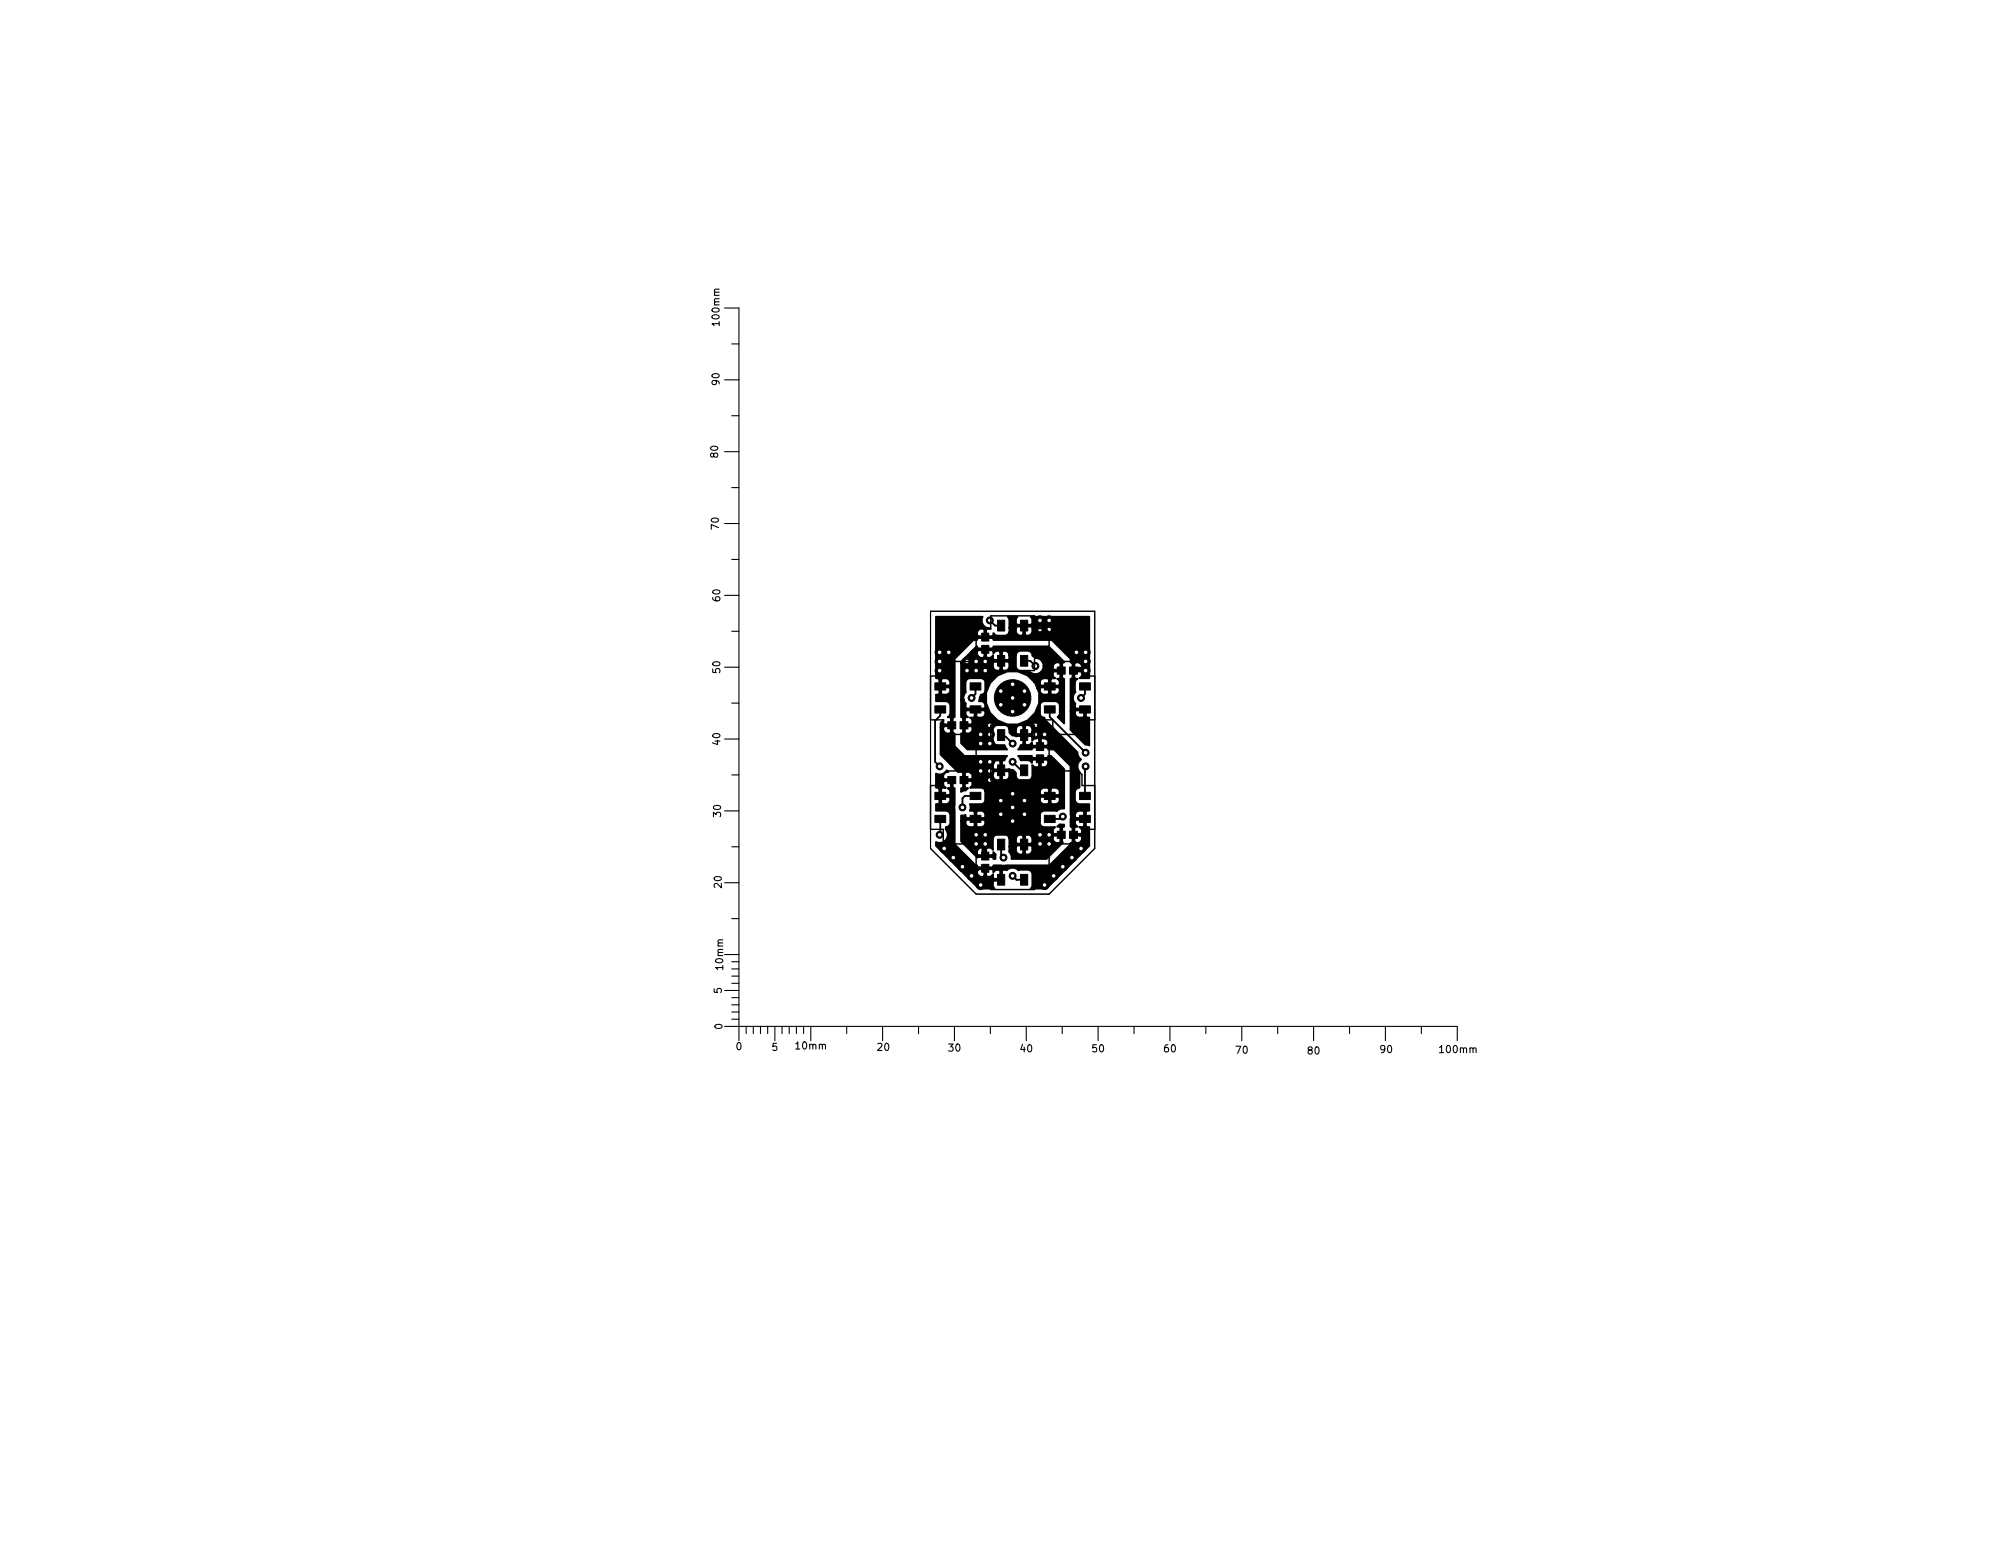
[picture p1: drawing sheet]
<svg xmlns="http://www.w3.org/2000/svg" width="279mm" height="216mm" viewBox="0 0 279 216" stroke-linecap="round" stroke-linejoin="round" font-family="sans-serif">
<defs><g id="words">
<g font-size="1.4">
<text x="100.2" y="45.2" transform="rotate(-90 100.2 45.2)">100mm</text>
<text x="100.2" y="53.5" transform="rotate(-90 100.2 53.5)">90</text>
<text x="100" y="63.6" transform="rotate(-90 100 63.6)">80</text>
<text x="100.1" y="73.6" transform="rotate(-90 100.1 73.6)">70</text>
<text x="100.3" y="83.6" transform="rotate(-90 100.3 83.6)">60</text>
<text x="100.3" y="93.6" transform="rotate(-90 100.3 93.6)">50</text>
<text x="100.3" y="103.6" transform="rotate(-90 100.3 103.6)">40</text>
<text x="100.4" y="113.6" transform="rotate(-90 100.4 113.6)">30</text>
<text x="100.5" y="123.6" transform="rotate(-90 100.5 123.6)">20</text>
<text x="100.7" y="134.9" transform="rotate(-90 100.7 134.9)">10mm</text>
<text x="100.5" y="138.3" transform="rotate(-90 100.5 138.3)">5</text>
<text x="100.6" y="143.3" transform="rotate(-90 100.6 143.3)">0</text>
<text x="102.5" y="146.2">0</text>
<text x="107.5" y="146.3">5</text>
<text x="110.9" y="146.1">10mm</text>
<text x="122.2" y="146.3">20</text>
<text x="132.1" y="146.4">30</text>
<text x="142.1" y="146.5">40</text>
<text x="152.1" y="146.5">50</text>
<text x="162.1" y="146.5">60</text>
<text x="172.1" y="146.7">70</text>
<text x="182.1" y="146.8">80</text>
<text x="192.2" y="146.6">90</text>
<text x="200.6" y="146.6">100mm</text>
</g>
</g></defs>
<g fill="none" stroke="#000" stroke-width=".15">
<path d="M100.9 42.9h2v102M100.9 52.9h2M101.9 57.9h1M101.9 47.9h1M100.9 72.9h2M100.9 62.9h2M101.9 77.9h1M101.9 67.9h1M100.9 92.9h2M100.9 82.9h2M101.9 97.9h1M101.9 87.9h1"/>
<path d="M129.5 85.1h22.9v33l-6.4 6.4h-10.1l-6.4-6.4zM100.9 112.9h2M100.9 102.9h2M101.9 117.9h1M101.9 107.9h1M100.9 132.9h2M100.9 137.9h2M100.9 122.9h2M101.9 139.9h1M101.9 138.9h1M101.9 136.9h1M101.9 135.9h1"/>
<path d="M101.9 134.9h1M101.9 133.9h1M101.9 127.9h1M100.9 142.9h102v2M101.9 141.9h1M101.9 140.9h1M103.9 142.9v1M104.9 142.9v1M105.9 142.9v1M106.9 142.9v1M107.9 142.9v2M108.9 142.9v1"/>
<path d="M109.9 142.9v1M110.9 142.9v1M111.9 142.9v1M112.9 142.9v2M117.9 142.9v1M122.9 142.9v2M127.9 142.9v1M132.9 142.9v2M137.9 142.9v1M142.9 142.9v2M147.9 142.9v1M152.9 142.9v2"/>
<path d="M157.9 142.9v1M162.9 142.9v2M167.9 142.9v1M172.9 142.9v2M177.9 142.9v1M182.9 142.9v2M187.9 142.9v1M192.9 142.9v2M197.9 142.9v1"/>
</g>
<g fill="#000" stroke="#000" stroke-width=".14">
<path d="M130.2 95.1h1.4v1h-1.4zM130.2 98.3h1.4v1h-1.4zM135.1 95.1h1.4v1h-1.4zM135.1 98.3h1.4v1h-1.4zM136.7 89.8h1v1.1h-1zM136.7 88.1h1v1.1h-1zM138.9 86.3h1v1.5h-1zM138.9 91.2h1v1.5h-1zM142.1 91.2h1v1.5h-1zM142.1 86.3h1v1.5h-1zM145.4 98.3h1.5v1h-1.5zM145.4 95.1h1.5v1h-1.5z"/>
<path d="M147.2 92.8h1.1v1h-1.1zM148.9 92.8h1.1v1h-1.1zM150.3 98.3h1.5v1h-1.5zM150.3 95.1h1.5v1h-1.5zM130.2 113.5h1.4v1h-1.4zM130.2 110.3h1.4v1h-1.4zM131.9 108.1h1.2v1h-1.2zM131.9 100.5h1.2v1h-1.2zM133.6 108.1h1.2v1h-1.2zM133.6 100.5h1.2v1h-1.2zM135.1 113.5h1.4v1h-1.4zM135.1 110.3h1.4v1h-1.4z"/>
<path d="M136.7 118.6h1v1.1h-1zM138.9 101.6h1v1.5h-1zM138.9 106.5h1v1.5h-1zM138.9 116.8h1v1.5h-1zM142.1 106.5h1v1.5h-1zM142.1 101.6h1v1.5h-1zM142.1 116.8h1v1.5h-1zM144.3 103.4h1v1.1h-1zM144.3 105.1h1v1.1h-1zM145.4 110.3h1.5v1h-1.5zM145.4 113.5h1.5v1h-1.5zM147.2 115.7h1.1v1h-1.1z"/>
<path d="M148.9 115.7h1.1v1h-1.1zM150.3 110.3h1.5v1h-1.5zM150.3 113.5h1.5v1h-1.5zM136.7 120.3h1v1.1h-1zM138.9 121.7h1v1.5h-1zM142.1 121.7h1v1.5h-1z"/>
<circle cx="130.8" cy="90.8" r=".63"/>
<circle cx="130.8" cy="92.1" r=".63"/>
<circle cx="130.8" cy="93.3" r=".63"/>
<circle cx="132.1" cy="90.8" r=".63"/>
<circle cx="134.6" cy="93.3" r=".63"/>
<circle cx="134.6" cy="92.1" r=".63"/>
<circle cx="135.3" cy="97.2" r=".48"/>
<circle cx="135.9" cy="93.3" r=".63"/>
<circle cx="135.9" cy="92.1" r=".63"/>
<circle cx="137.2" cy="93.3" r=".63"/>
<circle cx="137.2" cy="92.1" r=".63"/>
<circle cx="137.8" cy="86.4" r=".48"/>
<circle cx="139.3" cy="98.1" r=".51"/>
<circle cx="139.3" cy="96.2" r=".51"/>
<circle cx="141" cy="97.2" r="2.54"/>
<circle cx="141" cy="99.1" r=".51"/>
<circle cx="141" cy="95.3" r=".51"/>
<circle cx="142.6" cy="98.1" r=".51"/>
<circle cx="142.6" cy="96.2" r=".51"/>
<circle cx="144.1" cy="92.7" r=".48"/>
<circle cx="144.8" cy="86.4" r=".63"/>
<circle cx="144.8" cy="87.6" r=".63"/>
<circle cx="146" cy="86.4" r=".63"/>
<circle cx="146" cy="87.6" r=".63"/>
<circle cx="149.9" cy="90.8" r=".63"/>
<circle cx="150.5" cy="97.2" r=".48"/>
<circle cx="151.1" cy="93.3" r=".63"/>
<circle cx="151.1" cy="90.8" r=".63"/>
<circle cx="151.1" cy="92.1" r=".63"/>
<circle cx="130.8" cy="106.7" r=".48"/>
<circle cx="130.8" cy="116.2" r=".48"/>
<circle cx="131.4" cy="118.1" r=".63"/>
<circle cx="132.7" cy="119.4" r=".63"/>
<circle cx="134" cy="112.4" r=".48"/>
<circle cx="135.9" cy="117.5" r=".63"/>
<circle cx="135.9" cy="116.2" r=".63"/>
<circle cx="136.5" cy="102.2" r=".63"/>
<circle cx="136.5" cy="103.5" r=".63"/>
<circle cx="136.5" cy="107.3" r=".63"/>
<circle cx="136.5" cy="106" r=".63"/>
<circle cx="137.2" cy="117.5" r=".63"/>
<circle cx="137.2" cy="116.2" r=".63"/>
<circle cx="137.8" cy="101" r=".63"/>
<circle cx="137.8" cy="102.2" r=".63"/>
<circle cx="137.8" cy="106" r=".63"/>
<circle cx="137.8" cy="107.3" r=".63"/>
<circle cx="137.8" cy="103.5" r=".63"/>
<circle cx="137.8" cy="108.6" r=".63"/>
<circle cx="139.3" cy="111.4" r=".51"/>
<circle cx="139.3" cy="113.3" r=".51"/>
<circle cx="139.7" cy="119.4" r=".48"/>
<circle cx="141" cy="112.4" r="2.54"/>
<circle cx="141" cy="106" r=".48"/>
<circle cx="141" cy="103.5" r=".48"/>
<circle cx="141" cy="110.5" r=".51"/>
<circle cx="141" cy="114.3" r=".51"/>
<circle cx="142.6" cy="113.3" r=".51"/>
<circle cx="142.6" cy="111.4" r=".51"/>
<circle cx="144.1" cy="101" r=".63"/>
<circle cx="144.1" cy="102.2" r=".63"/>
<circle cx="144.8" cy="116.2" r=".63"/>
<circle cx="144.8" cy="117.5" r=".63"/>
<circle cx="145.4" cy="102.2" r=".63"/>
<circle cx="146" cy="117.5" r=".63"/>
<circle cx="146" cy="116.2" r=".63"/>
<circle cx="148" cy="113.7" r=".48"/>
<circle cx="149.2" cy="119.4" r=".63"/>
<circle cx="150.5" cy="118.1" r=".63"/>
<circle cx="151.1" cy="106.7" r=".48"/>
<circle cx="151.1" cy="104.8" r=".48"/>
<circle cx="134" cy="120.6" r=".63"/>
<circle cx="135.3" cy="121.9" r=".63"/>
<circle cx="136.5" cy="123.2" r=".63"/>
<circle cx="141" cy="121.9" r=".48"/>
<circle cx="145.4" cy="123.2" r=".63"/>
<circle cx="146.7" cy="121.9" r=".63"/>
<circle cx="148" cy="120.6" r=".63"/>
</g>
<g fill="none" stroke="#000" stroke-width=".41">
<path d="M132.1 90.8h-1.3l.1 4.8M139.4 92l-4.8 .1v1.2h2.6M142.6 87.1h1.5l.7-.7h1.2v1.2h-1.2M149.9 90.8h1.2v2.5l-.3-.3h-1.4M131.4 118.1l5.1 5.1M135.9 116.2h1.3M136.5 102.2v1.3M136.5 107.3v-1.3h-1.9l-.4 .5v1.8M137.2 117.5l-.4 .3v1.4M137.8 102.2v1.3M137.8 106v1.3M144.8 117.5l-.1 .1h-2.1"/>
<path d="M145.4 102.2l-2.8 .1M146 116.2v1.3M149.4 116.5v.6l1.1 1-5.1 5.1M136.8 120.9h-.5l-1 1"/>
</g>
<g fill="none" stroke="#000" stroke-width=".25">
<path d="M130.9 98.8v.8l-.7 .7v5.7l.6 .7M135.8 95.6v1l-.5 .6M137.8 86.4l.7 .7h.9M142.6 92h.8l.7 .7M146.1 98.8v1l5 5M151 95.6v1l-.5 .6M130.9 114v2.1l-.1 .1M135.8 110.8h-1.5l-.3 .3v1.3M139.4 102.3v.3M139.4 117.6v1.5l.3 .3M139.4 102.5h.6l1 1M141 106l1.2 1.2h.4"/>
<path d="M148 113.7l-.4 .3h-1.5M151.1 106.7l-.1 .1v4M141 121.9l.5 .6h1.1"/>
</g>
<path d="M133.8 92.1l1.5-1.4h.7a.71 .71 0 0 0 .9 .9l.1-.2v-.9h.3v.9a.58 .58 0 0 0 .9-.2v.5l.2 .2h.8v-1.1h.3v1.1h.8l.2-.2v-.5h.9v1.5l.2 .5 .5 .2h1.1l.3 .3a1.12 1.12 0 0 0 1.8-1h1.3v.4l.1 .1h.9v-.8l-.1-.2a.7 .7 0 0 0-.9 .5h-1.3v-.2a1.09 1.09 0 0 0-1.2-.9l-.4-.4a.65 .65 0 0 0-.6-.6h-1.3l-.2 .2-.2 .4h-.9a.6 .6 0 0 0-.3-.5 .6 .6 0 0 0-.7 .1h-.3l-.1-.2a.65 .65 0 0 0-.8 .4v-.3l-.2-.2h-1.9l-.2 .2h-.7l.6-.7 .3 .3h1.9l.2-.3h7.7l2.1 2.1-.2 .3v1.9l.2 .2v6.2l-.9-.9 .3-.3a2.06 2.06 0 0 0-.1-1.7l-.5-.2h-1.5l-.5 .2-.1 .2a2.07 2.07 0 0 0 .1 1.7l.5 .2 .2 .4 4.4 4.4 .2 .7 .3 .3a1.11 1.11 0 0 0-.2 1.7v2.2l-.5 .2-.1 .2a2.06 2.06 0 0 0 .1 1.7l.5 .2h1.3v1h-.3l-.1 .1v2l.1 .1h.3v2.6l-5.9 6h-2.2l.2-.5v-1.5a.65 .65 0 0 0-.6-.6h-1.3l-.2-.1a1.09 1.09 0 0 0-1.4 .1h-.5l-.2 .1v1.4h-1.1l-.2 .2v.5l.3 .4h-2.2l-2.6-2.5h2.3a.71 .71 0 0 0 .9 .9l.1-.2v-.9h.3v.9a.58 .58 0 0 0 .9-.2v.5l.2 .1h.8v-1.1a.58 .58 0 0 0-.9 .2v-.2l-.2-.2h-1.9l-.2 .2h-2.3l-3.4-3.5v-.5l.3 .1a1.13 1.13 0 0 0 1.2-.5 1.13 1.13 0 0 0-.1-1.3v-.4l.4-.1 .1-.3a2.06 2.06 0 0 0-.1-1.7l-.5-.2h-1.3v-.9h.3l.2-.1v-.9h.2v.9l.2 .1 .8-.1a.59 .59 0 0 0 .1-.9h-1.3v-1.1h.2v.9h1.1l.2-.2a.65 .65 0 0 0-.4-.8h.3l.2-.1v-.9h-.9a.58 .58 0 0 0 .2 1h-.5l-.2 .1-.7-.1v-2a1.08 1.08 0 0 0 1.5-.5l.2 .2h-.2a.61 .61 0 0 0-.3 1.1l1.1-.1v1.2l.3 .1v7.8l2.9 2.9 .2 .1 .2 .2h1.9l.2-.2 7.8-.1 2.9-2.8v-.3l.3-.1v-.9h.3v.9l.1 .1h.4a.61 .61 0 0 0 .4-1h-1.2v-1.1h.3v.9h.9l.1-.2a.65 .65 0 0 0-.3-.8h.5l.1-.1v-.9h-1.1a.58 .58 0 0 0 .2 1h-.3l-.1 .1h-.3l-.3-.1v-1.7h.7v.3l.1 .2h1.1v-.9l-.1-.1h-.6l-.3 .1-.2 .4h-.7v-6.8l-2.3-2.3h-.8l-.1-.2h-2l-.2 .2h-1.9l.4-.6h.2l.1-.1v-1.1h.3v1.1a.58 .58 0 0 0 .9-.3v.3l.2 .2h.9v-.9h.2v.9h.9l.1-.2a.71 .71 0 0 0-.8-.9l-.2 .2h-.2a.58 .58 0 0 0-1 .2v-.5l-.2-.1h-2l-.6-.1-.4-.4v-.6h.9v.6l.2 .2h.8v-1.1h.3v1.1h.8l.2-.2v-.6a.61 .61 0 0 0-1-.3h-.3l-.1-.2a.68 .68 0 0 0-.9 .5h-.9l-.2-.3-.2-.1a2.07 2.07 0 0 0-1.7 .1l-.2 .5 .1 1.7 .3 .4h1.3l.3 .6h-5.5l-.9-.8v-1.4l.3-.2v-.8h.2v.8l.2 .2a.71 .71 0 0 0 .9-.8l-.2-.2h-1.1v-1.1h.2v.8h.9a.58 .58 0 0 0-.2-.9h.5l.2-.2v-.8h.2v.8l.2 .2 .8-.1a.59 .59 0 0 0 .1-.9h-2.4l-.2 .1a.65 .65 0 0 0 .4 .8h-.3l-.2 .2h-.2l-.3-.2v-2.4h.3l.4 .6-.1 .5 .2 .1h2.4l.2-.1-.1-.6h.2a3.7 3.7 0 0 0 4.7 2.9 3.7 3.7 0 0 0 2.4-5h.4v.4l.2 .4 .9 .1 .1-.2v-.8h.3v.8l.1 .2h.6a.61 .61 0 0 0 .4-1h-2.5l-.1 .1h-.4l-.4-.9h.8v.4l.1 .1h1.1v-.8h.3v.8h1.1l.1-.1a.65 .65 0 0 0-.3-.8h.3l.1-.2v-.8h-.9a.58 .58 0 0 0 .2 .9h-.5l-.1 .2h-.3l-.1-.2h-.6l-.4 .3-.1 .2h-.8l-.9-.9a3.8 3.8 0 0 0-4.2 0 3.8 3.8 0 0 0-1.6 3.9h-.2l-.4-.3h-.4l.2-.9a.65 .65 0 0 0 .7-.6v-1l-.2-.5-.5-.2h-1.4a.65 .65 0 0 0-.7 .7l.1 1.2-.4 .6v.5h-.3v-5.1h4.4v.6a.61 .61 0 0 0 1 .3v-1.1h.3v1.1l.2 .2a.68 .68 0 0 0 .8-.5v-.6l-.2-.2h-1.9l-.2 .2h-4.4zM130.3 85.9h6.5l-.1 .2a1.11 1.11 0 0 0 1.1 1.4l.1 .1-.5-.1-.1 .2v.9h.8l.2-.2v-.3l.3 .3a2.06 2.06 0 0 0 1.7-.1l.2-.2v-.7h.9l.1 .8a.59 .59 0 0 0 .9 .1v-1.1h.3v1.1l.2 .2a.68 .68 0 0 0 .8-.5v-.6l-.2-.2h-1.9l-.2 .2h-.9v-1.1l-.2-.4h1.4l-.3 .3v.6l.2 .2h1.9l.2-.2v-.6l-.2-.3h8.1v8.5h-1.3a.59 .59 0 0 0 .2-.9h-.9v.8l.1 .2h.3l-.3 .3-.1 .3 .1 1.2a1.07 1.07 0 0 0 0 1.7v.5l.1 .1h1.4v1.1l.1 .2h.3v3.9l-.5-.1-2.1-2.1v-2.6h.7l.1 .6 .4 .3h.6l.1-.2v-.8h-1.1l-.1 .1h-.7v-4.5l.3-.2v-1.9h.3v.8h.9a.6 .6 0 0 0-.4-1h-.4l-.1 .2h-.3l-.3-.2v-.5l-2.6-2.6h-8.1l-.2-.3h-1.9l-.2 .3h-.5l-2.6 2.6v8.1l-.3 .2v1.9l.3 .2v1.8l1.4 1.3h5.9l-.3 .6h-.2l-.2 .2v1.1l.9-.1 .6 .2 .4 .4v.4a.65 .65 0 0 0 .7 .6h1l.4-.2 .2-.4v-1.5a.59 .59 0 0 0 1 .2v-.9h.2v.9l.2 .1a.66 .66 0 0 0 .7-.3 .66 .66 0 0 0 0-.7h-2l-.2 .1v.3l-.3-.3-1.2-.1-.4-.6h1.9l.2 .3h2l.1-.3h.4l1.8 1.9v5.4h-.4l-.6 .4-1.7-.1a.65 .65 0 0 0-.7 .7v1l.2 .4 .5 .2h1.5a.59 .59 0 0 0-.2 1h.9v-.9l-.1-.1h-.3l.3-.3h.6v.3l-.2 .1v2l.1 .1-2.3 2.3h-4.9v-.4l-.3-.6v-.7h.9v.5a.61 .61 0 0 0 1 .4v-1.1h.3v1.1l.2 .1a.68 .68 0 0 0 .8-.5v-.5l-.2-.2h-1.9l-.2 .2h-.9v-1.2h.9v.6l.2 .1h.8v-1.1h.3v1.1h.8l.2-.1-.1-.8h3v.3a.64 .64 0 0 0 1 .4v-.9h-.9l-.1 .2h-3a.59 .59 0 0 0-.9-.2h-.3l-.1-.1a.68 .68 0 0 0-.9 .5h-.9l-.2-.3-.2-.2a2.07 2.07 0 0 0-1.7 .2l-.2 .4v1.5a.59 .59 0 0 0-.9-.2v.9h.8l.2-.1v-.3l.3 .3v.7h-.3l-.2-.3h-1.9l-.1 .1-.9-.9h.8v.4l.2 .1h.8v-.9l-.1-.1a.68 .68 0 0 0-.9 .5h-.8l-1.4-1.4v-2.8h.6a.68 .68 0 0 0 .5 .8h.6l.2-.1v-.9h.2v.9l.2 .1 .8-.1a.59 .59 0 0 0 .1-.9h-2.4l-.2 .2h-.6v-.8l.6-.1v.3l.2 .2h1.1v-.9h.2v.9h1.1l.2-.2a.68 .68 0 0 0-.5-.8h-.6l-.2 .1h-.2l-.2-.1h-.5l.1-.3-.1-.7h1.5a.69 .69 0 0 0 .7-.8h7.6v.3l.2 .4 .9 .1 .1-.1v-.9h.3v.9l.1 .1h.6a.61 .61 0 0 0 .4-1h-2.5l-.1 .2h-7.6v-.9h7.6v.3l.1 .2h1.1v-.9h.3v.9h1.1l.1-.2a.68 .68 0 0 0-.5-.8h-.6l-.1 .1h-.3l-.1-.1h-.6l-.4 .2-.1 .3h-7.6l-.2-.4-.2-.1-1.7-.1a.59 .59 0 0 0 .1-.9h-.9v.9l.2 .1h.3l-.3 .3-.5 .1-.2 .1v-.5l.3-.1v-2h.2v.9h.9a.58 .58 0 0 0-.2-1h3.2v.6a.61 .61 0 0 0 1 .4v-1.1h.3v1.1l.2 .1a.68 .68 0 0 0 .8-.5v-.6l-.2-.1h-1.9l-.2 .1-3.7-.1-.2 .2h-.2l-.2-.2-.5 .1-1.2-1.2h6v.6l.2 .2h.8v-1.1a.6 .6 0 0 0-1 .3h-6l-1.3-1.3v-3.7h.4a.66 .66 0 0 0 .3 .7 .66 .66 0 0 0 .8-.1v-.8h-.9l-.2 .2h-.4v-.7l.5-.4-.1 .5 .2 .1h.9v-.8l-.2-.2h-.3l.2-.1a2.02 2.02 0 0 0 .2-1.7l-.4-.3-1.6-.1v-.9h.3l.2-.2v-.8h.2v.8l.2 .2h.6a.61 .61 0 0 0 .3-1h-1.3v-1.1h.2v.8h1.1l.2-.1a.68 .68 0 0 0-.5-.9h-.6l-.2 .2-.7-.2v-6.4h5.7v.4l.2 .2h.8v-.9l-.1-.2a.68 .68 0 0 0-.9 .5h-5.7z" fill="#000" stroke="#000" stroke-width=".25"/>
<g fill="#fff" stroke="#fff" stroke-width=".14">
<circle cx="137.8" cy="101" r=".17"/>
<circle cx="137.8" cy="102.2" r=".17"/>
<circle cx="137.8" cy="103.5" r=".17"/>
<circle cx="136.5" cy="102.2" r=".17"/>
<circle cx="136.5" cy="103.5" r=".17"/>
<circle cx="145.4" cy="102.2" r=".17"/>
<circle cx="144.1" cy="101" r=".17"/>
<circle cx="144.1" cy="102.2" r=".17"/>
<circle cx="137.2" cy="93.3" r=".17"/>
<circle cx="135.9" cy="93.3" r=".17"/>
<circle cx="134.6" cy="93.3" r=".17"/>
<circle cx="134.6" cy="92.1" r=".17"/>
<circle cx="135.9" cy="92.1" r=".17"/>
<circle cx="137.2" cy="92.1" r=".17"/>
<circle cx="145.4" cy="123.2" r=".17"/>
<circle cx="146.7" cy="121.9" r=".17"/>
<circle cx="148" cy="120.6" r=".17"/>
<circle cx="149.2" cy="119.4" r=".17"/>
<circle cx="150.5" cy="118.1" r=".17"/>
<circle cx="136.5" cy="123.2" r=".17"/>
<circle cx="131.4" cy="118.1" r=".17"/>
<circle cx="132.7" cy="119.4" r=".17"/>
<circle cx="134" cy="120.6" r=".17"/>
<circle cx="135.3" cy="121.9" r=".17"/>
<circle cx="136.5" cy="107.3" r=".17"/>
<circle cx="136.5" cy="106" r=".17"/>
<circle cx="137.8" cy="106" r=".17"/>
<circle cx="137.8" cy="107.3" r=".17"/>
<circle cx="137.8" cy="108.6" r=".17"/>
<circle cx="144.8" cy="116.2" r=".17"/>
<circle cx="146" cy="116.2" r=".17"/>
<circle cx="146" cy="117.5" r=".17"/>
<circle cx="144.8" cy="117.5" r=".17"/>
<circle cx="135.9" cy="117.5" r=".17"/>
<circle cx="135.9" cy="116.2" r=".17"/>
<circle cx="137.2" cy="116.2" r=".17"/>
<circle cx="137.2" cy="117.5" r=".17"/>
<circle cx="144.8" cy="87.6" r=".17"/>
<circle cx="146" cy="87.6" r=".17"/>
<circle cx="146" cy="86.4" r=".17"/>
<circle cx="144.8" cy="86.4" r=".17"/>
<circle cx="132.1" cy="90.8" r=".17"/>
<circle cx="130.8" cy="90.8" r=".17"/>
<circle cx="130.8" cy="92.1" r=".17"/>
<circle cx="130.8" cy="93.3" r=".17"/>
<circle cx="149.9" cy="90.8" r=".17"/>
<circle cx="151.1" cy="90.8" r=".17"/>
<circle cx="151.1" cy="92.1" r=".17"/>
<circle cx="151.1" cy="93.3" r=".17"/>
<circle cx="150.5" cy="97.2" r=".17"/>
<circle cx="144.1" cy="92.7" r=".17"/>
<circle cx="137.8" cy="86.4" r=".17"/>
<circle cx="148" cy="113.7" r=".17"/>
<circle cx="151.1" cy="104.8" r=".17"/>
<circle cx="151.1" cy="106.7" r=".17"/>
<circle cx="139.7" cy="119.4" r=".17"/>
<circle cx="141" cy="121.9" r=".17"/>
<circle cx="134" cy="112.4" r=".17"/>
<circle cx="130.8" cy="116.2" r=".17"/>
<circle cx="130.8" cy="106.7" r=".17"/>
<circle cx="135.3" cy="97.2" r=".17"/>
<circle cx="141" cy="106" r=".17"/>
<circle cx="141" cy="103.5" r=".17"/>
<circle cx="141" cy="112.4" r=".17"/>
<circle cx="141" cy="110.5" r=".17"/>
<circle cx="139.3" cy="111.4" r=".17"/>
<circle cx="139.3" cy="113.3" r=".17"/>
<circle cx="141" cy="114.3" r=".17"/>
<circle cx="142.6" cy="113.3" r=".17"/>
<circle cx="142.6" cy="111.4" r=".17"/>
<circle cx="141" cy="97.2" r=".17"/>
<circle cx="141" cy="95.2" r=".17"/>
<circle cx="139.3" cy="96.2" r=".17"/>
<circle cx="139.3" cy="98.1" r=".17"/>
<circle cx="141" cy="99.1" r=".17"/>
<circle cx="142.6" cy="98.1" r=".17"/>
<circle cx="142.6" cy="96.2" r=".17"/>
</g>
<path d="M129.5 94.1h1.8v-1.5l.5-.5h3.1l.5 .5v1.5h1.8v6.1h-1.8v1.5l-.5 .5h-3.1l-.5-.5v-1.5h-1.8zM137.9 85.7h6.1v1.8h1.5l.5 .5v3.1l-.5 .5h-1.5v1.7h-6.1v-1.7h-1.5l-.5-.5v-3.1l.5-.5h1.5zM144.8 94.1h1.8v-1.5l.5-.5h3l.5 .5v1.5h1.8v6.1h-1.8v1.5l-.5 .5h-3l-.5-.5v-1.5h-1.8zM129.5 109.3h1.8v-1.5l.5-.5h3.1l.5 .5v1.5h1.8v6.1h-1.8v1.6l-.5 .5h-3.1l-.5-.5v-1.6h-1.8zM137.9 101h6.1v1.7h1.5l.5 .6v3l-.5 .5h-1.5v1.8h-6.1v-1.8h-1.5l-.5-.5v-3l.5-.6h1.5zM137.9 116.2h6.1v1.8h1.5l.5 .5v3l-.5 .5h-1.5v1.8h-6.1v-1.8h-1.5l-.5-.5v-3l.5-.5h1.5zM144.8 109.3h1.8v-1.5l.5-.5h3l.5 .5v1.5h1.8v6.1h-1.8v1.6l-.5 .5h-3l-.5-.5v-1.6h-1.8z" fill="none" stroke="#000" stroke-width=".2"/>
<use href="#words"/>
</svg>
